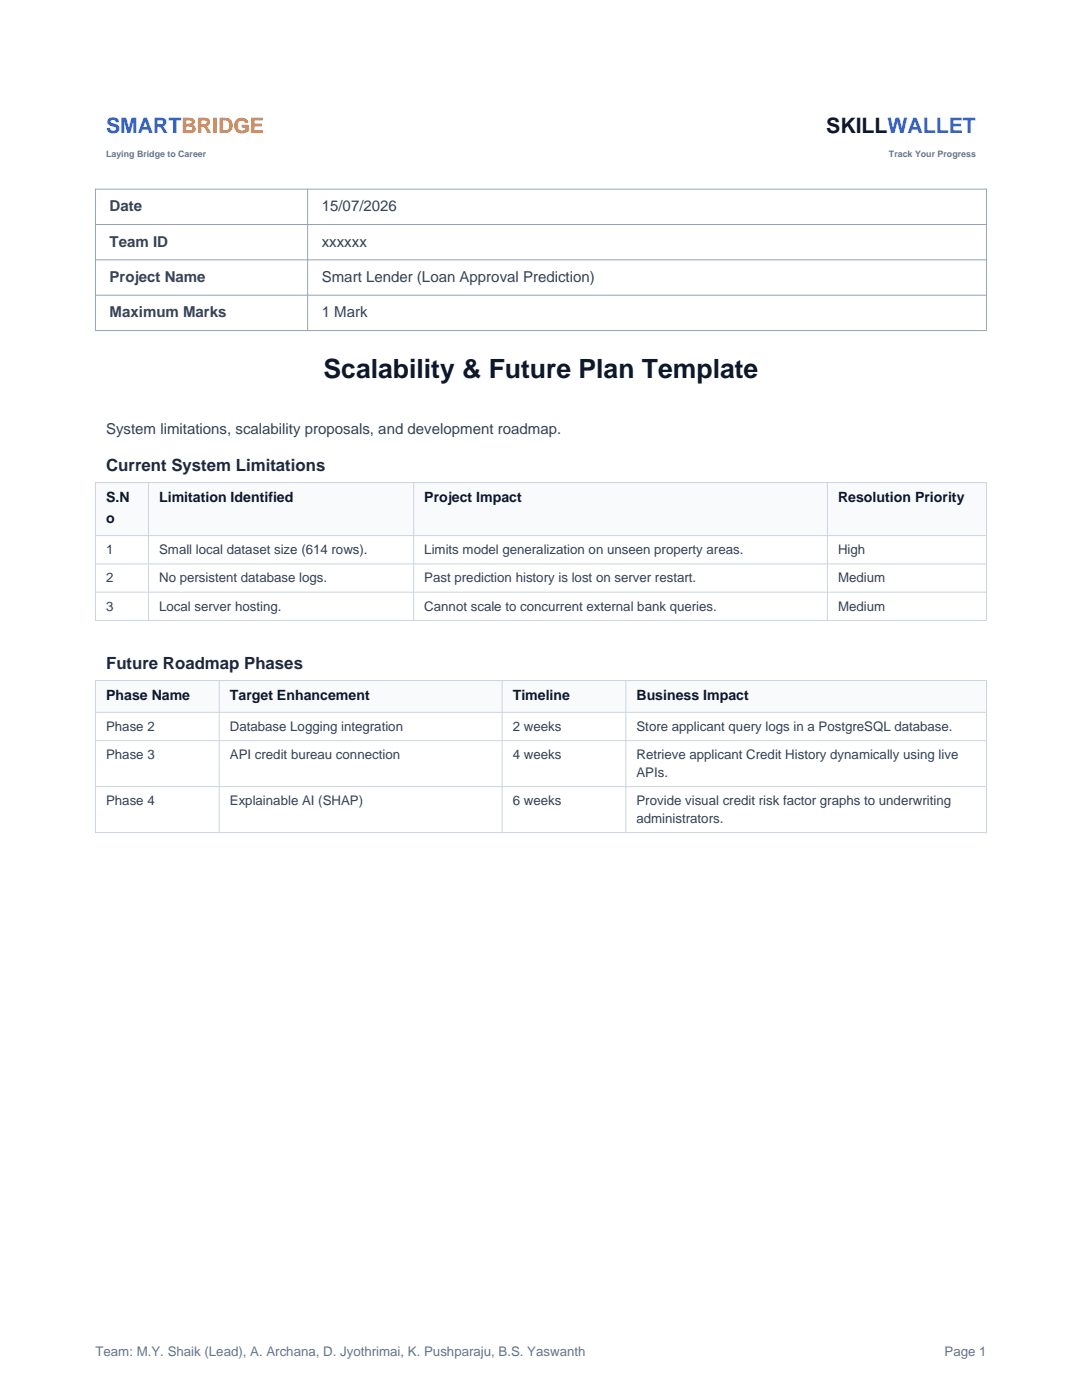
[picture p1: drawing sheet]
<svg xmlns="http://www.w3.org/2000/svg" width="216mm" height="279mm" viewBox="0 0 216 279" stroke-linecap="round" stroke-linejoin="round" font-family="sans-serif">
<defs><g id="words">
<text font-size="5.3" fill="#0f172a" x="64.6" y="75.5">Scalability &amp; Future Plan Template</text>
<text font-size="4.2" fill="#2563eb" x="21.2" y="26.5">SMARTBRIDGE</text>
<text font-size="4.2" fill="#0f172a" x="164.9" y="26.5">SKILLWALLET</text>
<g font-size="3.4" fill="#1e293b">
<text x="21.2" y="94">Current System Limitations</text>
<text x="21.2" y="133.5">Future Roadmap Phases</text>
</g>
<g font-size="3" fill="#334155">
<text x="21.9" y="42.2">Date</text>
<text x="64.2" y="42.2">15/07/2026</text>
<text x="21.9" y="49.2">Team ID</text>
<text x="64.2" y="49.2">xxxxxx</text>
<text x="21.9" y="56.3">Project Name</text>
<text x="64.2" y="56.3">Smart Lender (Loan Approval Prediction)</text>
<text x="21.9" y="63.3">Maximum Marks</text>
<text x="64.2" y="63.3">1 Mark</text>
<text x="21.2" y="86.6">System limitations, scalability proposals, and development roadmap.</text>
</g>
<g font-size="2.8" fill="#0f172a">
<text x="21.2" y="100.2">S.N</text>
<text x="31.7" y="100.2">Limitation Identified</text>
<text x="84.7" y="100.2">Project Impact</text>
<text x="167.2" y="100.2">Resolution Priority</text>
<text x="21.2" y="104.4">o</text>
<text x="21.2" y="139.7">Phase Name</text>
<text x="45.9" y="139.7">Target Enhancement</text>
<text x="102.3" y="139.7">Timeline</text>
<text x="127" y="139.7">Business Impact</text>
</g>
<g font-size="2.6" fill="#334155">
<text x="21.2" y="110.6">1</text>
<text x="31.7" y="110.6">Small local dataset size (614 rows).</text>
<text x="84.7" y="110.6">Limits model generalization on unseen property areas.</text>
<text x="167.2" y="110.6">High</text>
<text x="21.2" y="116.2">2</text>
<text x="31.7" y="116.2">No persistent database logs.</text>
<text x="84.7" y="116.2">Past prediction history is lost on server restart.</text>
<text x="167.2" y="116.2">Medium</text>
<text x="21.2" y="121.9">3</text>
<text x="31.7" y="121.9">Local server hosting.</text>
<text x="84.7" y="121.9">Cannot scale to concurrent external bank queries.</text>
<text x="167.2" y="121.9">Medium</text>
<text x="21.2" y="145.9">Phase 2</text>
<text x="45.9" y="145.9">Database Logging integration</text>
<text x="102.3" y="145.9">2 weeks</text>
<text x="127" y="145.9">Store applicant query logs in a PostgreSQL database.</text>
<text x="21.2" y="151.5">Phase 3</text>
<text x="45.9" y="151.5">API credit bureau connection</text>
<text x="102.3" y="151.5">4 weeks</text>
<text x="127" y="151.5">Retrieve applicant Credit History dynamically using live</text>
<text x="127" y="155">APIs.</text>
<text x="21.2" y="160.7">Phase 4</text>
<text x="45.9" y="160.7">Explainable AI (SHAP)</text>
<text x="102.3" y="160.7">6 weeks</text>
<text x="127" y="160.7">Provide visual credit risk factor graphs to underwriting</text>
<text x="127" y="164.2">administrators.</text>
</g>
<g font-size="2.6" fill="#64748b">
<text x="19" y="270.6">Team: M.Y. Shaik (Lead), A. Archana, D. Jyothrimai, K. Pushparaju, B.S. Yaswanth</text>
<text x="188.5" y="270.6">Page 1</text>
</g>
<g font-size="1.8" fill="#64748b">
<text x="21.2" y="31.4">Laying Bridge to Career</text>
<text x="177.4" y="31.4">Track Your Progress</text>
</g>
</g></defs>
<path d="M19 37.7h177.8v28.3h-177.8zM61.4 37.7v28.3M19 44.8h177.8M19 51.9h177.8M19 58.9h177.8" fill="none" stroke="#94a3b8" stroke-width=".2"/>
<path d="M19 96.3h177.8v10.6h-177.8z" fill-rule="evenodd" fill="#f8fafc"/>
<path d="M19 96.3h177.8v27.5h-177.8zM29.6 96.3v27.5M82.5 96.3v27.5M165.1 96.3v27.5M19 106.9h177.8M19 112.5h177.8M19 118.2h177.8" fill="none" stroke="#cbd5e1" stroke-width=".2"/>
<path d="M19 135.8h177.8v6.4h-177.8z" fill-rule="evenodd" fill="#f8fafc"/>
<path d="M19 135.8h177.8v30.4h-177.8zM43.7 135.8v30.4M100.2 135.8v30.4M124.9 135.8v30.4M19 142.2h177.8M19 147.8h177.8M19 157h177.8" fill="none" stroke="#cbd5e1" stroke-width=".2"/>
<use href="#words"/>
</svg>
